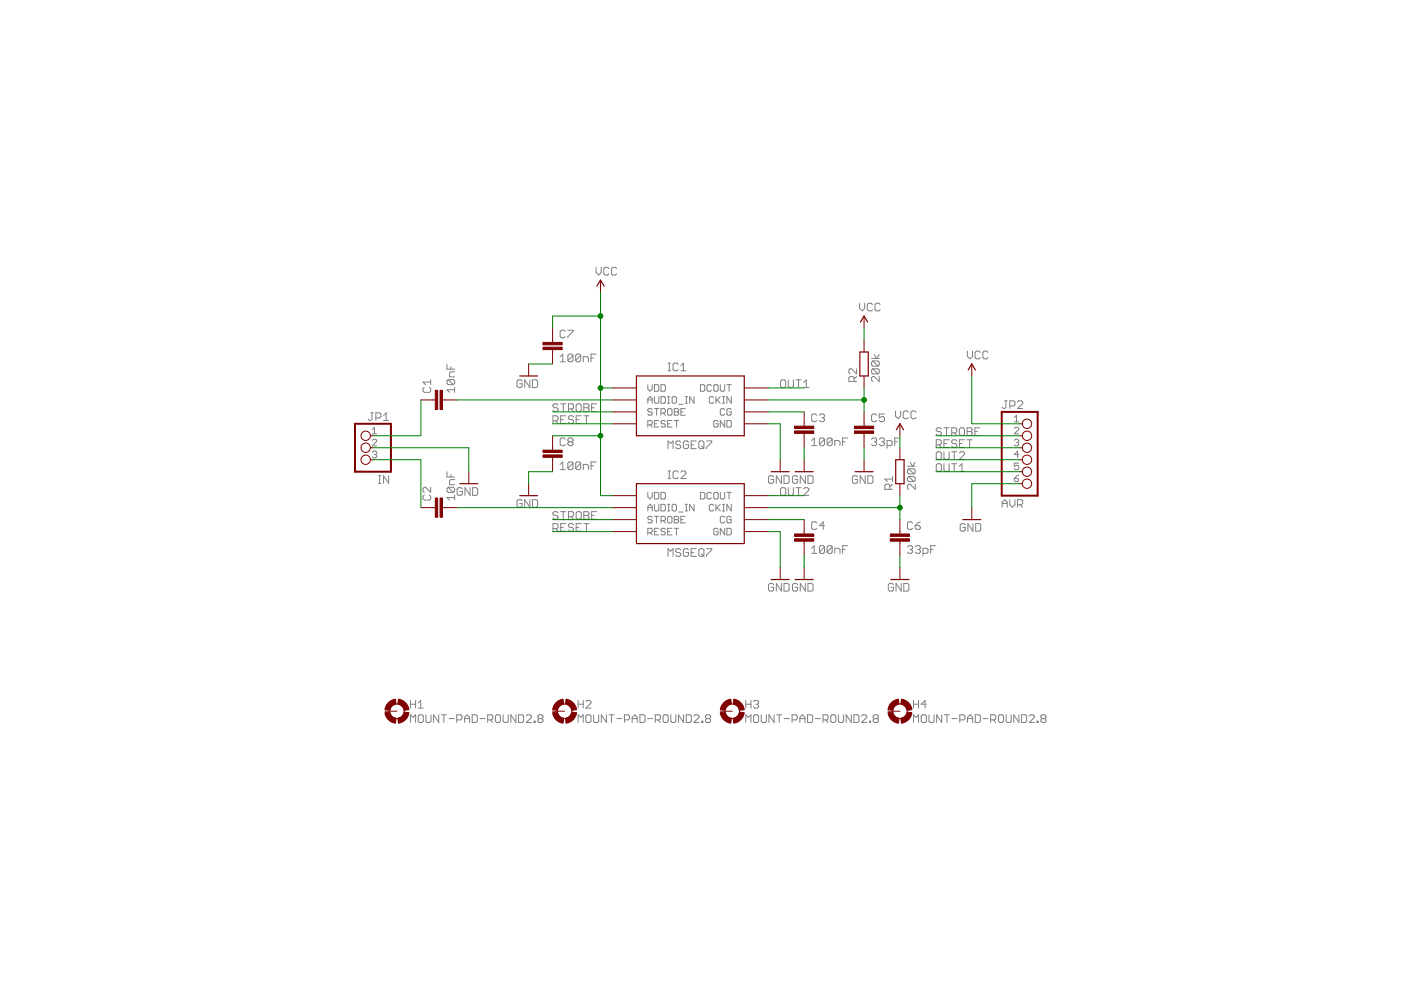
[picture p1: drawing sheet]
<svg xmlns="http://www.w3.org/2000/svg" width="297mm" height="210mm" viewBox="0 0 297 210" stroke-linecap="round" stroke-linejoin="round" font-family="sans-serif">
<g fill="none" stroke="#808080" stroke-width=".21">
<path d="M126.4 56.7v1.1l.5 .5 .6-.5v-1.1M129.1 57l-.3-.3h-.5l-.3 .3v1l.3 .3h.5l.3-.3M130.7 57l-.2-.3h-.6l-.2 .3v1l.2 .3h.6l.2-.3M94.8 77.2v1.1h1.6M95.6 77.7v.6M96.4 78.8h-.8l-.3 .3v.8h1.1M118.8 75.6l.5-.5v1.6M118.8 76.7h1M119.8 70.3l-.2-.3h-.6l-.2 .3v1.1l.2 .2h.6l.2-.2M120.4 70h1.1v.3l-1.1 1.1v.2M121.5 75.4v1l-.3 .3h-.5l-.3-.3M121.5 75.4l-.3-.3h-.5l-.3 .3v1"/>
<path d="M121.5 75.4l-1.1 1M123.1 75.4v1l-.2 .3h-.6l-.3-.3M123.1 75.4l-.2-.3h-.6l-.3 .3v1M123.1 75.4l-1.1 1M123.7 76.7v-1.1h.8l.3 .3v.8M125.3 75.9h.6M126.4 75.1h-1.1v1.6M141.6 78.6h.6M141.6 77h.6M141.9 77v1.6M143.8 77.3l-.3-.3h-.5l-.3 .3v1l.3 .3h.5l.3-.3M144.4 77.5l.5-.5v1.6"/>
<path d="M144.4 78.6h1M181.6 78.2v1.1l-1.1-1.1h-.2l-.3 .2v.6l.3 .3M181.6 79.8l-.5 .6M182.2 64.3v1.1l.6 .5 .5-.5v-1.1M184.8 76h1.6M185 64.6l-.3-.3h-.6l-.2 .3v1.1l.2 .2h.6l.3-.2M185.1 76.5h1l.3 .3v.6l-.3 .2M185.1 78.2h1l.3 .2v.6l-.3 .3M185.1 76.5l-.3 .3v.6l.3 .2h1M185.1 78.2l-.3 .2v.6l.3 .3h1M185.1 78.2l1 1.1M185.1 76.5l1 1.1"/>
<path d="M185.3 75.2l.6 .8 .5-.8M186.4 79.8v1.1l-1.1-1.1h-.2l-.3 .3v.5l.3 .3M186.6 64.6l-.3-.3h-.5l-.3 .3v1.1l.3 .2h.5l.3-.2M205.1 74.4v1.1l.5 .6 .6-.6v-1.1M207.8 74.7l-.2-.3h-.6l-.3 .3v1.1l.3 .3h.6l.2-.3M209.5 74.7l-.3-.3h-.6l-.2 .3v1.1l.2 .3h.6l.3-.3M78.6 87.5h.5M78.9 87.5v1.4l-.3 .3h-.3l-.2-.3M78.9 93.4l.3-.3h.4l.3 .3v.2l-1 .9h1M78.9 91.1l.5-.5v1.4M78.9 92h1M78.9 95.9l.3-.2h.4l.3 .2v.2l-.3 .3"/>
<path d="M79.4 96.4h.2M79.6 96.4l.3 .2-.3 .5h-.4l-.3-.3M79.7 88.6h.8l.3-.3v-.5l-.3-.3h-.8v1.7M81.3 89.2h1.1M81.3 88.1l.6-.6v1.7M90 82.1l-.3 .3v.5l.3 .3h1l.3-.3v-.5l-.3-.3M91.3 80.5v1.1M91.3 81h-1.6l.5 .6M95 80.5h1.1l.3 .2v.6l-.3 .3M95 80.5l-.2 .2v.6l.2 .3h1.1M95 80.5l1.1 1.1M96.4 82.6h-1.6l.5 .6"/>
<path d="M96.4 82.1v1.1M110.7 80.8l-.3-.3h-.5l-.3 .3v1.1l.3 .3h.5l.3-.3v-.5h-.5M112.4 80.5v1.7l-1.1-1.7v1.7M112.9 80.5h.8l.3 .3v1.1l-.3 .3h-.8zM117.2 89.2h.8l.3-.2v-.6l-.3-.2h-.8v1.6M117.8 89.2l.5 .6M118.3 85.9l-.3-.3h-.5l-.3 .3v.3l.3 .2h.5l.3 .3v.3l-.3 .2h-.5l-.3-.2M118.8 98.5l.5-.6v1.7M118.8 99.6h1M118.9 85.6h1.1M118.9 89h.5M119.4 85.6v1.6"/>
<path d="M119.8 93.1l-.2-.2h-.6l-.2 .2v1.1l.2 .3h.6l.2-.3M120 88.2h-1.1v1.6h1.1M120.5 86.7h.8l.3-.3v-.5l-.3-.3h-.8v1.6M120.7 93.7l-.3 .2v.3l.3 .3h.5l.3-.3v-.3l-.3-.2M120.7 93.7l-.3-.3v-.3l.3-.2h.5l.3 .2v.3l-.3 .3M120.7 93.7h.5M121.1 86.7l.5 .5M121.5 98.2l-.3-.3h-.5l-.3 .3v1.1M121.5 98.2v1.1l-.3 .3h-.5l-.3-.3M121.5 98.2l-1.1 1.1M121.6 88.4l-.3-.2h-.5l-.3 .2v.3l.3 .3h.5l.3 .2v.3l-.3 .3h-.5l-.3-.3M122.2 89h.5"/>
<path d="M122.4 85.6h.6l.2 .3v1.1l-.2 .2h-.6l-.2-.2v-1.1zM123.1 98.2l-.2-.3h-.6l-.3 .3v1.1M123.1 98.2v1.1l-.2 .3h-.6l-.3-.3M123.1 98.2l-1.1 1.1M123.2 88.2h-1v1.6h1M123.7 99.6v-1.1h.8l.3 .2v.9M123.8 85.6h.8l.3 .3v.3l-.3 .2 .3 .3v.3l-.3 .2h-.8zM123.8 86.4h.8M123.8 88.2h1.1M124.3 88.2v1.6M125.3 98.7h.6M125.4 86.4h.6"/>
<path d="M126.4 97.9h-1.1v1.7M126.5 85.6h-1.1v1.6h1.1M137.4 90.1h.6l.3-.2v-.5l-.3-.2h-.6v1.4M137.4 81.6v.9l.4 .5 .5-.5v-.9M137.4 85.5v-.9l.4-.5 .5 .5v.9M137.4 84.8h.9M137.8 90.1l.5 .5M138.3 86.9l-.3-.3h-.4l-.2 .5 .2 .2h.4l.3 .5-.3 .2h-.4l-.2-.2M138.7 81.6h.7l.3 .2v.9l-.3 .3h-.7zM138.7 86.6h1M138.7 84.1v1.2l.3 .2h.4l.3-.2v-1.2M138.7 89.9h.5"/>
<path d="M139.2 86.6v1.4M139.7 89.2h-1v1.4h1M140.1 81.6h.7l.3 .2v.9l-.3 .3h-.7zM140.1 87.6h.7l.3-.3v-.4l-.3-.3h-.7v1.4M140.1 84.1h.7l.3 .2v1l-.3 .2h-.7zM140.6 87.6l.5 .4M141.1 89.4l-.3-.2h-.4l-.3 .4 .3 .3h.4l.3 .4-.3 .3h-.4l-.3-.3M141.5 84.1h.5M141.5 85.5h.5M141.5 89.9h.5M141.6 95.1v-1.6l.6 .5 .5-.5v1.6M141.6 99.8h.6"/>
<path d="M141.8 86.6h.4l.3 .3v.9l-.3 .2h-.4l-.3-.2v-.9zM141.8 84.1v1.4M141.9 99.8v1.7M142.5 89.2h-1v1.4h1M142.7 84.1h.5l.2 .2v1l-.2 .2h-.5l-.2-.2v-1zM143 86.6h.7l.2 .3-.2 .4 .2 .5-.2 .2h-.7zM143 87.3h.7M143 89.2h.9M143.4 89.2v1.4M143.9 85.7h.9M144.3 93.8l-.2-.3h-.6l-.2 .3v.2l.2 .3h.6l.2 .3v.2l-.2 .3h-.6l-.2-.3M144.4 87.3h.4"/>
<path d="M145.3 86.6h-.9v1.4h.9M145.3 84.1h.5M145.3 85.5h.5M145.5 84.1v1.4M146 93.8l-.3-.3h-.5l-.3 .3v1l.3 .3h.5l.3-.3v-.5h-.6M146.5 94.3h.6M147.2 84.1v1.4l-1-1.4v1.4M147.6 93.5h-1.1v1.6h1.1M148.4 93.5h.6l.2 .3v1l-.2 .3h-.6l-.2-.3v-1zM148.5 81.6h.7l.2 .2v.9l-.2 .3h-.7zM148.7 94.6l.5 .5M149.8 93.5h1.1v.3l-1.1 1v.3"/>
<path d="M150.8 81.8l-.2-.2h-.5l-.2 .2v.9l.2 .3h.5l.2-.3M151.3 84.3l-.2-.2h-.5l-.2 .2v1l.2 .2h.5l.2-.2M151.6 81.6h.4l.3 .2v.9l-.3 .3h-.4l-.3-.3v-.9zM151.8 84.1v1.4M152 84.8l.7 .7M152.3 89.4l-.3-.2h-.4l-.3 .2v.9l.3 .3h.4l.3-.3v-.4h-.5M152.7 81.6v1.1l.3 .3h.4l.2-.3v-1.1M152.7 84.1l-.9 .9M153.2 84.1h.4M153.2 85.5h.4M153.4 84.1v1.4M153.6 86.9l-.2-.3h-.4l-.3 .3v.9l.3 .2h.4l.2-.2"/>
<path d="M153.6 89.2v1.4l-.9-1.4v1.4M154.1 81.6h.9M154.1 89.2h.7l.2 .2v.9l-.2 .3h-.7zM154.6 81.6v1.4M155 86.9l-.2-.3h-.5l-.2 .3v.9l.2 .2h.5l.2-.2v-.5h-.4M155 84.1v1.4l-.9-1.4v1.4M165.8 80.5h.5l.3 .3v1.1l-.3 .3h-.5l-.3-.3v-1.1zM167.1 80.5v1.4l.3 .3h.5l.3-.3v-1.4M168.8 80.5h1M169.3 80.5v1.7M170.4 82.2h1.1M170.4 81.1l.5-.6v1.7"/>
<path d="M172.1 93.4l.5-.5v1.6M172.1 94.5h1.1M173.2 88.1l-.3-.3h-.5l-.3 .3v1l.3 .3h.5l.3-.3M173.7 88.1l.3-.3h.5l.3 .3v.2l-.3 .3M174.3 88.6h.2M174.5 88.6l.3 .3v.2l-.3 .3h-.5l-.3-.3M174.8 93.1v1.1l-.3 .3h-.5l-.3-.3M174.8 93.1l-.3-.2h-.5l-.3 .2v1.1M174.8 93.1l-1.1 1.1M176.4 93.1v1.1l-.2 .3h-.6l-.2-.3M176.4 93.1l-.2-.2h-.6l-.2 .2v1.1M176.4 93.1l-1 1.1"/>
<path d="M177 94.5v-1.1h.8l.3 .3v.8M178.6 93.7h.6M179.7 92.9h-1.1v1.6M181.1 80.9v-.8l-.3-.3h-.5l-.3 .3v.8h1.6M184.8 93.1l.3-.2h.5l.3 .2v.3l-.3 .3M185.3 93.7h.3M185.6 93.7l.3 .2v.3l-.3 .3h-.5l-.3-.3M185.9 88.1l-.3-.3h-.5l-.3 .3v1l.3 .3h.5l.3-.3M186.4 93.1l.3-.2h.5l.3 .2v.3l-.3 .3M187 93.7h.2M187.2 93.7l.3 .2v.3l-.3 .3h-.5l-.3-.3M187.5 87.8h-1.1v.8l.6-.3h.2l.3 .3v.5l-.3 .3h-.5l-.3-.3"/>
<path d="M188.1 94.5h.8l.2-.3v-.5l-.2-.3h-.8v1.6M189.7 93.7h.5M189.9 87.1v1.1l.5 .6 .5-.6v-1.1M190.8 92.9h-1.1v1.6M192.4 98.8h1.6M192.6 87.4l-.3-.3h-.5l-.3 .3v1.1l.3 .3h.5l.3-.3M192.7 99.4l-.3 .3v.5l.3 .3h1.1M192.7 99.4h1.1l.2 .3v.5l-.2 .3M192.7 99.4l1.1 1.1M193 98l.5 .8 .5-.8M194.2 87.4l-.2-.3h-.6l-.3 .3v1.1l.3 .3h.6l.2-.3M198.5 94.3h.8l.3-.3v-.5l-.3-.3h-.8v1.7"/>
<path d="M198.5 96.1l.3-.3h.5l.3 .3v1l-.3 .3h-.5l-.3-.3zM198.5 98.6l.3-.3h.5l.3 .3v1.1l-.3 .2h-.5l-.3-.2zM199.1 94.3l.5 .6M199.6 91l-.3-.3h-.5l-.3 .3v.2l.3 .3h.5l.3 .3v.3l-.3 .2h-.5l-.3-.2M200.1 98.3v1.4l.3 .2h.6l.2-.2v-1.4M200.1 95.8v1.3l.3 .3h.6l.2-.3v-1.3M200.1 90.7h1.1M200.1 94h.6M200.7 90.7v1.6M201.2 93.2h-1.1v1.7h1.1M201.8 98.3h1.1M201.8 95.8h1.1"/>
<path d="M201.8 91.8h.8l.3-.3v-.5l-.3-.3h-.8v1.6M202.3 95.8v1.6M202.3 98.3v1.6M202.3 91.8l.6 .5M202.9 93.5l-.3-.3h-.6l-.2 .3v.3l.2 .2h.6l.3 .3v.3l-.3 .3h-.6l-.2-.3M203.4 96.1l.3-.3h.5l.3 .3v.2l-1.1 1.1h1.1M203.4 99.9h1.1M203.4 98.8l.6-.5v1.6M203.4 91l.3-.3h.5l.3 .3v1.1l-.3 .2h-.5l-.3-.2zM203.4 94h.6M204.5 93.2h-1.1v1.7h1.1M205 90.7h.9l.2 .3v.2l-.2 .3 .2 .3v.3l-.2 .2h-.9z"/>
<path d="M205 91.5h.9M205 93.2h1.1M205.6 93.2v1.7M206.7 91.5h.5M207.8 90.7h-1.1v1.6h1.1M213 85h.6M213.3 85v1.3l-.3 .3h-.3l-.2-.3M214.1 86.1h.8l.3-.3v-.5l-.3-.3h-.8v1.6M215.1 88.5l.4-.4v1.4M215.1 90.8l.2-.2h.5l.2 .2v.3l-.9 .9h.9M215.1 93.4l.2-.3h.5l.2 .3-.2 .4M215.1 89.5h.9"/>
<path d="M215.5 93.8h.3M215.7 85.3l.3-.3h.6l.2 .3v.2l-1.1 1.1h1.1M215.8 93.8l.2 .3-.2 .4h-.5l-.2-.2M216 96.4h-.9l.7-.7v1.4M216 98.2h-.9v.7l.4-.2 .5 .2v.5l-.2 .2h-.5l-.2-.2M80.2 102.5h.6M80.2 100.9h.6M80.5 100.9v1.6M82.4 100.9v1.6l-1.1-1.6v1.6M90 104.9l-.3 .3v.6l.3 .2h1l.3-.2v-.6l-.3-.3M91.3 103.3v1.1l-1.1-1.1h-.2l-.3 .3v.5l.3 .3M94.8 100v1.1h1.6"/>
<path d="M95 103.3h1.1l.3 .3v.5l-.3 .3M95 103.3l-.2 .3v.5l.2 .3h1.1M95 103.3l1.1 1.1M95.6 100.6v.5M96.4 104.9v1.1M96.4 101.7h-.8l-.3 .2v.9h1.1M96.4 105.5h-1.6l.5 .5M98 103.7l-.3-.3h-.5l-.3 .3v1.1l.3 .2h.5l.3-.2v-.6h-.5M99.7 103.4v1.6l-1.1-1.6v1.6M100.2 103.4h.8l.3 .3v1.1l-.3 .2h-.8zM110.7 106.2l-.3-.3h-.5l-.3 .3v1.1l.3 .2h.5l.3-.2v-.6h-.5M112.4 105.9v1.6l-1.1-1.6v1.6"/>
<path d="M112.9 105.9h.8l.3 .3v1.1l-.3 .2h-.8zM117.2 112.1h.8l.3-.3v-.5l-.3-.3h-.8v1.6M117.8 112.1l.5 .5M118.3 108.7l-.3-.2h-.5l-.3 .2v.3l.3 .3h.5l.3 .3v.2l-.3 .3h-.5l-.3-.3M118.9 111.8h.5M118.9 108.5h1.1M119.4 108.5v1.6M120 111h-1.1v1.6h1.1M120.5 109.6h.8l.3-.3v-.6l-.3-.2h-.8v1.6M121.1 109.6l.5 .5M121.6 111.3l-.3-.3h-.5l-.3 .3v.2l.3 .3h.5l.3 .3v.3l-.3 .2h-.5l-.3-.2M122.2 111.8h.5"/>
<path d="M122.2 108.7l.2-.2h.6l.2 .2v1.1l-.2 .3h-.6l-.2-.3zM123.2 111h-1v1.6h1M123.8 111h1.1M123.8 108.5h.8l.3 .2v.3l-.3 .3 .3 .3v.2l-.3 .3h-.8zM123.8 109.3h.8M124.3 111v1.6M125.4 109.3h.6M126.5 108.5h-1.1v1.6h1.1M137.4 112.9h.6l.3-.2v-.5l-.3-.2h-.6v1.4M137.4 104.4v.9l.4 .5 .5-.5v-.9M137.4 108.3v-.9l.4-.5 .5 .5v.9M137.4 107.6h.9"/>
<path d="M137.8 112.9l.5 .5M138.3 109.7l-.3-.2h-.4l-.2 .4 .2 .3h.4l.3 .4-.3 .3h-.4l-.2-.3M138.7 104.4h.7l.3 .2v1l-.3 .2h-.7zM138.7 106.9v1.2l.3 .2h.4l.3-.2v-1.2M138.7 109.5h1M138.7 112.7h.5M139.2 109.5v1.4M139.7 112h-1v1.4h1M140.1 104.4h.7l.3 .2v1l-.3 .2h-.7zM140.1 106.9h.7l.3 .3v.9l-.3 .2h-.7zM140.1 110.4h.7l.3-.2v-.5l-.3-.2h-.7v1.4M140.6 110.4l.5 .5"/>
<path d="M141.1 112.2l-.3-.2h-.4l-.3 .5 .3 .2h.4l.3 .5-.3 .2h-.4l-.3-.2M141.5 106.9h.5M141.5 108.3h.5M141.5 112.7h.5M141.6 118v-1.7l.6 .6 .5-.6v1.7M141.6 101.5h.6M141.8 109.5h.4l.3 .2v.9l-.3 .3h-.4l-.3-.3v-.9zM141.8 106.9v1.4M142.5 112h-1v1.4h1M142.5 107.2l.2-.3h.5l.2 .3v.9l-.2 .2h-.5l-.2-.2zM143 109.5h.7l.2 .2-.2 .5 .2 .4-.2 .3h-.7zM143 110.2h.7"/>
<path d="M143 112h.9M143.4 112v1.4M143.8 100.1l-.3-.3h-.5l-.3 .3v1.1l.3 .3h.5l.3-.3M143.9 108.6h.9M144.3 116.6l-.2-.3h-.6l-.2 .3v.3l.2 .3h.6l.2 .2v.3l-.2 .3h-.6l-.2-.3M144.4 100.1l.2-.3h.6l.2 .3v.3l-1 1.1h1M144.4 110.2h.4M145.3 109.5h-.9v1.4h.9M145.3 106.9h.5M145.3 108.3h.5M145.5 106.9v1.4M146 116.6l-.3-.3h-.5l-.3 .3v1.1l.3 .3h.5l.3-.3v-.5h-.6"/>
<path d="M146.5 117.2h.6M147.2 106.9v1.4l-1-1.4v1.4M147.6 116.3h-1.1v1.7h1.1M148.4 116.3h.6l.2 .3v1.1l-.2 .3h-.6l-.2-.3v-1.1zM148.5 104.4h.7l.2 .2v1l-.2 .2h-.7zM148.7 117.4l.5 .6M149.8 116.3h1.1v.3l-1.1 1.1v.3M150.8 104.6l-.2-.2h-.5l-.2 .2v1l.2 .2h.5l.2-.2M151.3 107.2l-.2-.3h-.5l-.2 .3v.9l.2 .2h.5l.2-.2M151.6 104.4h.4l.3 .2v1l-.3 .2h-.4l-.3-.2v-1zM151.8 106.9v1.4M152 107.6l.7 .7"/>
<path d="M152.3 112.2l-.3-.2h-.4l-.3 .2v1l.3 .2h.4l.3-.2v-.5h-.5M152.7 104.4v1.2l.3 .2h.4l.2-.2v-1.2M152.7 106.9l-.9 1M153.2 106.9h.4M153.2 108.3h.4M153.4 106.9v1.4M153.6 109.7l-.2-.2h-.4l-.3 .2v.9l.3 .3h.4l.2-.3M153.6 112v1.4l-.9-1.4v1.4M154.1 104.4h.9M154.1 112h.7l.2 .2v1l-.2 .2h-.7zM154.6 104.4v1.4M155 106.9v1.4l-.9-1.4v1.4"/>
<path d="M155 109.7l-.2-.2h-.5l-.2 .2v.9l.2 .3h.5l.2-.3v-.4h-.4M164 101.1l-.2-.2h-.6l-.3 .2v1.1l.3 .3h.6l.2-.3v-.5h-.5M165.7 100.9v1.6l-1.1-1.6v1.6M165.8 103.4h.5l.3 .3v1.1l-.3 .2h-.5l-.3-.2v-1.1zM166.2 100.9h.8l.3 .2v1.1l-.3 .3h-.8zM167.1 103.4v1.4l.3 .2h.5l.3-.2v-1.4M168.8 103.4h1M169.1 101.1l-.3-.2h-.5l-.3 .2v1.1l.3 .3h.5l.3-.3v-.5h-.5M169.3 103.4v1.6M170.4 103.7l.3-.3h.5l.3 .3v.2l-1.1 1.1h1.1M170.8 100.9v1.6l-1.1-1.6v1.6M171.3 100.9h.8l.3 .2v1.1l-.3 .3h-.8z"/>
<path d="M172.1 116.2l.5-.5v1.6M172.1 117.3h1.1M173.2 110.9l-.3-.3h-.5l-.3 .3v1.1l.3 .2h.5l.3-.2M174.8 116l-.3-.3h-.5l-.3 .3v1.1M174.8 116v1.1l-.3 .2h-.5l-.3-.2M174.8 116l-1.1 1.1M174.8 111.4h-1.1l.8-.8v1.6M176.4 116l-.2-.3h-.6l-.2 .3v1.1M176.4 116v1.1l-.2 .2h-.6l-.2-.2M176.4 116l-1 1.1M177 117.3v-1.1h.8l.3 .3v.8M178.6 116.5h.6"/>
<path d="M179.7 115.7h-1.1v1.6M181.8 101.1l-.3-.2h-.5l-.3 .2v1.1l.3 .3h.5l.3-.3v-.5h-.5M183.5 100.9v1.6l-1.1-1.6v1.6M184 100.9h.8l.3 .2v1.1l-.3 .3h-.8zM188.7 103.8v-.9l-.3-.2h-.5l-.3 .2v.9h1.6M189.2 102.7l-.5 .5M189.2 101.6h-1.6l.6 .5M189.2 101v1.1M192.4 116l.3-.3h.5l.3 .3v.2l-.3 .3M192.7 101l-.3 .3v.5l.3 .3h1.1M192.7 101h1.1l.2 .3v.5l-.2 .3M192.7 101l1.1 1.1"/>
<path d="M193 116.5h.2M193.2 116.5l.3 .3v.3l-.3 .2h-.5l-.3-.2M193.5 110.9l-.3-.3h-.5l-.3 .3v1.1l.3 .2h.5l.3-.2M194 116l.3-.3h.6l.2 .3v.2l-.2 .3M194 111.4h.9l.2 .3v.3l-.2 .2h-.6l-.3-.2zM194 102.7v1.1l-1-1.1h-.3l-.3 .2v.6l.3 .3M194.6 116.5h.3M194.9 116.5l.2 .3v.3l-.2 .2h-.6l-.3-.2M195.1 110.6l-.5 .3-.6 .5M195.7 117.3h.8l.3-.2v-.6l-.3-.3h-.8v1.7M197.3 116.5h.6M198.4 115.7h-1.1v1.6"/>
<path d="M204.7 111.3l-.3-.3h-.5l-.3 .3v1.1l.3 .2h.5l.3-.2v-.6h-.6M206.3 111v1.6l-1.1-1.6v1.6M206.9 111h.8l.2 .3v1.1l-.2 .2h-.8zM212.5 107.5v-1l.5-.6 .6 .6v1M212.5 106.7h1.1M214.1 105.9v1.1l.6 .5 .5-.5v-1.1M215.1 101.4h.7l.2 .5-.2 .2h-.5l-.2-.2zM215.7 107h.9l.2-.3v-.5l-.2-.3h-.9v1.6M216 100.7l-.9 .7M216.3 107l.5 .5M164 124l-.2-.3h-.6l-.3 .3v1.1l.3 .2h.6l.2-.2v-.6h-.5M165.7 123.7v1.6l-1.1-1.6v1.6"/>
<path d="M166.2 123.7h.8l.3 .3v1.1l-.3 .2h-.8zM169.1 124l-.3-.3h-.5l-.3 .3v1.1l.3 .2h.5l.3-.2v-.6h-.5M170.8 123.7v1.6l-1.1-1.6v1.6M171.3 123.7h.8l.3 .3v1.1l-.3 .2h-.8zM189.4 124l-.2-.3h-.6l-.3 .3v1.1l.3 .2h.6l.2-.2v-.6h-.5M191.1 123.7v1.6l-1.1-1.6v1.6M191.6 123.7h.8l.3 .3v1.1l-.3 .2h-.8zM87 148.5v1.6M87 153.2v-1.6l.6 .5 .5-.5v1.6M87 149.3h1.1M88.1 148.5v1.6M88.7 149.1l.5-.6v1.6"/>
<path d="M88.7 150.1h1M88.9 151.6h.6l.2 .2v1.1l-.2 .3h-.6l-.2-.3v-1.1zM90.3 151.6v1.3l.3 .3h.5l.3-.3v-1.3M93 151.6v1.6l-1.1-1.6v1.6M93.6 151.6h1.1M94.1 151.6v1.6M95.2 152.4h1.1M96.8 152.6h.9l.2-.2v-.6l-.2-.2h-.9v1.6M98.5 152.4h1.1M98.5 153.2v-1.1l.5-.5 .6 .5v1.1M100.1 151.6h.8l.3 .2v1.1l-.3 .3h-.8zM101.7 152.4h1.1"/>
<path d="M103.4 152.6h.8l.3-.2v-.6l-.3-.2h-.8v1.6M103.9 152.6l.6 .6M105.3 151.6h.5l.3 .2v1.1l-.3 .3h-.5l-.3-.3v-1.1zM106.7 151.6v1.3l.2 .3h.6l.3-.3v-1.3M109.4 151.6v1.6l-1.1-1.6v1.6M109.9 151.6h.8l.3 .2v1.1l-.3 .3h-.8zM111.6 151.8l.2-.2h.6l.3 .2v.3l-1.1 1.1h1.1M113.2 152.9h.3v.3h-.3zM114.3 152.4l-.3-.3v-.3l.3-.2h.6l.2 .2v.3l-.2 .3M114.3 152.4l-.3 .2v.3l.3 .3h.6l.2-.3v-.3l-.2-.2M114.3 152.4h.6M122.6 153.2v-1.6l.5 .5 .6-.5v1.6"/>
<path d="M122.6 148.5v1.6M122.6 149.3h1.1M123.7 148.5v1.6M124.2 148.8l.3-.3h.5l.3 .3v.3l-1.1 1h1.1M124.2 151.8l.3-.2h.5l.3 .2v1.1l-.3 .3h-.5l-.3-.3zM125.9 151.6v1.3l.2 .3h.6l.2-.3v-1.3M128.6 151.6v1.6l-1.1-1.6v1.6M129.1 151.6h1.1M129.7 151.6v1.6M130.8 152.4h1M132.4 152.6h.8l.3-.2v-.6l-.3-.2h-.8v1.6M134 152.4h1.1"/>
<path d="M134 153.2v-1.1l.6-.5 .5 .5v1.1M135.7 151.6h.8l.3 .2v1.1l-.3 .3h-.8zM137.3 152.4h1.1M138.9 152.6h.9l.2-.2v-.6l-.2-.2h-.9v1.6M139.5 152.6l.5 .6M140.8 151.6h.6l.3 .2v1.1l-.3 .3h-.6l-.2-.3v-1.1zM142.2 151.6v1.3l.3 .3h.5l.3-.3v-1.3M144.9 151.6v1.6l-1.1-1.6v1.6M145.5 151.6h.8l.3 .2v1.1l-.3 .3h-.8zM147.1 151.8l.3-.2h.5l.3 .2v.3l-1.1 1.1h1.1M148.8 152.9h.2v.3h-.2zM149.9 152.4l-.3-.3v-.3l.3-.2h.5l.3 .2v.3l-.3 .3"/>
<path d="M149.9 152.4l-.3 .2v.3l.3 .3h.5l.3-.3v-.3l-.3-.2M149.9 152.4h.5M158.1 148.5v1.6M158.1 153.2v-1.6l.6 .5 .5-.5v1.6M158.1 149.3h1.1M159.2 148.5v1.6M159.8 148.8l.2-.3h.6l.2 .3v.3l-.2 .2M160 151.6h.6l.2 .2v1.1l-.2 .3h-.6l-.2-.3v-1.1zM160.3 149.3h.3M160.6 149.3l.2 .3v.3l-.2 .2h-.6l-.2-.2M161.4 151.6v1.3l.3 .3h.5l.3-.3v-1.3M164.1 151.6v1.6l-1.1-1.6v1.6"/>
<path d="M164.7 151.6h1.1M165.2 151.6v1.6M166.3 152.4h1.1M167.9 152.6h.9l.2-.2v-.6l-.2-.2h-.9v1.6M169.6 152.4h1.1M169.6 153.2v-1.1l.5-.5 .6 .5v1.1M171.2 151.6h.8l.3 .2v1.1l-.3 .3h-.8zM172.8 152.4h1.1M174.5 152.6h.8l.3-.2v-.6l-.3-.2h-.8v1.6M175 152.6l.6 .6M176.4 151.6h.5l.3 .2v1.1l-.3 .3h-.5l-.3-.3v-1.1zM177.8 151.6v1.3l.2 .3h.6l.3-.3v-1.3"/>
<path d="M180.5 151.6v1.6l-1.1-1.6v1.6M181 151.6h.8l.3 .2v1.1l-.3 .3h-.8zM182.7 151.8l.2-.2h.6l.3 .2v.3l-1.1 1.1h1.1M184.3 152.9h.3v.3h-.3zM185.4 152.4l-.3-.3v-.3l.3-.2h.5l.3 .2v.3l-.3 .3M185.4 152.4l-.3 .2v.3l.3 .3h.5l.3-.3v-.3l-.3-.2M185.4 152.4h.5M193.7 148.5v1.6M193.7 153.2v-1.6l.5 .5 .6-.5v1.6M193.7 149.3h1.1M194.8 148.5v1.6M195.6 151.6h.5l.3 .2v1.1l-.3 .3h-.5l-.3-.3v-1.1z"/>
<path d="M196.4 149.3h-1.1l.8-.8v1.6M197 151.6v1.3l.2 .3h.6l.2-.3v-1.3M199.7 151.6v1.6l-1.1-1.6v1.6M200.2 151.6h1.1M200.8 151.6v1.6M201.9 152.4h1M203.5 152.6h.8l.3-.2v-.6l-.3-.2h-.8v1.6M205.1 153.2v-1.1l.6-.5 .5 .5v1.1M205.1 152.4h1.1M206.8 151.6h.8l.3 .2v1.1l-.3 .3h-.8zM208.4 152.4h1.1M210 152.6h.9l.2-.2v-.6l-.2-.2h-.9v1.6"/>
<path d="M210.6 152.6l.5 .6M211.9 151.6h.6l.3 .2v1.1l-.3 .3h-.6l-.2-.3v-1.1zM213.3 151.6v1.3l.3 .3h.5l.3-.3v-1.3M216 151.6v1.6l-1.1-1.6v1.6M216.6 151.6h.8l.3 .2v1.1l-.3 .3h-.8zM218.2 151.8l.3-.2h.5l.3 .2v.3l-1.1 1.1h1.1M219.9 152.9h.2v.3h-.2zM221 152.4l-.3-.3v-.3l.3-.2h.5l.3 .2v.3l-.3 .3M221 152.4l-.3 .2v.3l.3 .3h.5l.3-.3v-.3l-.3-.2M221 152.4h.5"/>
</g>
<g fill="none" stroke="#800000" stroke-width=".25">
<path d="M110.2 79.7h3.8M126.6 60.7l.7-1.3 .8 1.3M134.9 79.7h22.9v12.7h-22.9zM182.3 74.6h1.8v5.1h-1.8zM182.4 68.3l.8-1.3 .8 1.3M205.3 78.4l.7-1.2 .8 1.2M189.9 97.5h1.8v5.1h-1.8zM190 91.1l.8-1.2 .8 1.2M97.5 102.6h3.8M110.2 105.1h3.8M134.9 102.6h22.9v12.7h-22.9zM163.5 100h3.8"/>
<path d="M168.6 100h3.8M181.3 100h3.8M204.1 110.2h3.8M163.5 122.9h3.8M168.6 122.9h3.8M188.9 122.9h3.8"/>
</g>
<g fill="none" stroke="#800000" stroke-width=".21">
<path d="M127.3 59.4v2.5M112.1 77.2v2.5M117.2 69.6v3M117.2 74.1v3.1M183.2 67v2.6M183.2 72.1v2.5M183.2 79.7v2.6M206 77.2v2.5M78.5 92.4h.6M78.5 94.9h.6M78.5 97.5h.6M89.2 84.8h3.1"/>
<path d="M93.8 84.8h3.1M117.2 92.4v3M117.2 97v3M129.9 82.3h5M129.9 87.3h5M129.9 84.8h5M129.9 89.9h5M157.8 82.3h5.1M157.8 87.3h5.1M157.8 84.8h5.1M157.8 89.9h5.1M165.4 97.5v2.5"/>
<path d="M170.5 87.3v3.1M170.5 91.9v3M170.5 97.5v2.5M183.2 87.3v3.1M183.2 91.9v3M183.2 97.5v2.5M190.8 89.9v2.5M190.8 94.9v2.6M216.2 89.9h.6M216.2 92.4h.6M216.2 94.9h.6M216.2 97.5h.6"/>
<path d="M89.2 107.6h3.1M93.8 107.6h3.1M99.4 100v2.6M112.1 102.6v2.5M129.9 105.1h5M129.9 110.2h5M129.9 107.6h5M129.9 112.7h5M157.8 105.1h5.1M157.8 110.2h5.1M157.8 107.6h5.1M157.8 112.7h5.1"/>
<path d="M170.5 110.2v3M170.5 114.7v3.1M190.8 102.6v2.5M190.8 110.2v3M190.8 114.7v3.1M206 107.6v2.6M216.2 100h.6M216.2 102.6h.6M165.4 120.3v2.6M170.5 120.3v2.6M190.8 120.3v2.6M81.6 150.8h2.6"/>
<path d="M117.2 150.8h2.5M152.7 150.8h2.6M188.3 150.8h2.5"/>
<circle cx="77.5" cy="97.5" r=".99"/>
<circle cx="77.5" cy="94.9" r=".99"/>
<circle cx="77.5" cy="92.4" r=".99"/>
<circle cx="217.7" cy="92.4" r=".99"/>
<circle cx="217.7" cy="89.9" r=".99"/>
<circle cx="217.7" cy="97.5" r=".99"/>
<circle cx="217.7" cy="94.9" r=".99"/>
<circle cx="217.7" cy="100" r=".99"/>
<circle cx="217.7" cy="102.6" r=".99"/>
<circle cx="84.2" cy="150.8" r="1.52"/>
<circle cx="119.7" cy="150.8" r="1.52"/>
<circle cx="155.3" cy="150.8" r="1.52"/>
<circle cx="190.8" cy="150.8" r="1.52"/>
</g>
<path d="M75.3 89.9h7.6v10.1h-7.6zM212.4 87.3h7.6v17.8h-7.6z" fill="none" stroke="#800000" stroke-width=".42"/>
<g fill="#800000" stroke="#800000" stroke-width=".21">
<path d="M93.3 82.8h.5v4h-.5z"/>
<path d="M92.3 82.8h.5v4h-.5z"/>
<path d="M93.3 105.6h.5v4.1h-.5z"/>
<path d="M92.3 105.6h.5v4.1h-.5z"/>
<path d="M168.5 91.4h4v.5h-4z"/>
<path d="M168.5 90.4h4v.5h-4z"/>
<path d="M168.5 114.2h4v.5h-4z"/>
<path d="M168.5 113.2h4v.5h-4z"/>
<path d="M181.2 91.4h4v.5h-4z"/>
<path d="M181.2 90.4h4v.5h-4z"/>
<path d="M188.8 114.2h4v.5h-4z"/>
<path d="M188.8 113.2h4v.5h-4z"/>
<path d="M115.1 73.6h4.1v.5h-4.1z"/>
<path d="M115.1 72.6h4.1v.5h-4.1z"/>
<path d="M115.1 96.5h4.1v.5h-4.1z"/>
<path d="M115.1 95.4h4.1v.5h-4.1z"/>
</g>
<g fill="#800000" stroke="#800000" stroke-width=".21">
<path d="M84.5 148.3a2.59 2.59 0 0 1 2.2 2.2l-1 .1-.5-.9-.9-.4z" fill-rule="evenodd"/>
<path d="M82.2 149.1l.6-.5 1-.3 .2 1-.7 .2a1.4 1.4 0 0 0-.7 1.1l-1-.1z" fill-rule="evenodd"/>
<path d="M81.6 151.1l1-.1a1.51 1.51 0 0 0 1.4 1.3l-.2 1a2.59 2.59 0 0 1-2.2-2.2z" fill-rule="evenodd"/>
<path d="M84.3 152.3l.9-.4 .5-.9 1 .1a2.59 2.59 0 0 1-2.2 2.2z" fill-rule="evenodd"/>
<path d="M120 148.3a2.53 2.53 0 0 1 2.2 2.2l-1 .1-.4-.9-.9-.4z" fill-rule="evenodd"/>
<path d="M117.8 149.1l.6-.5 1-.3 .1 1-.9 .4-.4 .9-1-.1z" fill-rule="evenodd"/>
<path d="M117.2 151.1l1-.1 .4 .9 .9 .4-.1 1a2.54 2.54 0 0 1-2.2-2.2z" fill-rule="evenodd"/>
<path d="M119.9 152.3l.9-.4 .4-.9 1 .1a2.52 2.52 0 0 1-2.2 2.2z" fill-rule="evenodd"/>
<path d="M155.6 148.3a2.59 2.59 0 0 1 2.2 2.2l-1 .1-.5-.9-.9-.4z" fill-rule="evenodd"/>
<path d="M153.3 149.1l.6-.5 1-.3 .2 1-.9 .4-.5 .9-1-.1 .2-.6z" fill-rule="evenodd"/>
<path d="M152.7 151.1l1-.1 .5 .9 .9 .4-.2 1a2.59 2.59 0 0 1-2.2-2.2z" fill-rule="evenodd"/>
<path d="M155.4 152.3l.9-.4 .5-.9 1 .1a2.59 2.59 0 0 1-2.2 2.2z" fill-rule="evenodd"/>
<path d="M191.1 148.3a2.53 2.53 0 0 1 2.2 2.2l-1 .1-.4-.9-.9-.4z" fill-rule="evenodd"/>
<path d="M188.8 149.1l.7-.5 1-.3 .1 1-.9 .4-.4 .9-1-.1z" fill-rule="evenodd"/>
<path d="M188.3 151.1l1-.1 .4 .9 .9 .4-.1 1a2.54 2.54 0 0 1-2.2-2.2z" fill-rule="evenodd"/>
<path d="M191 152.3l.9-.4 .4-.9 1 .1a2.52 2.52 0 0 1-2.2 2.2z" fill-rule="evenodd"/>
</g>
<g fill="none" stroke="#008000" stroke-width=".21">
<path d="M112.1 77.2h5.1M127.3 61.9v43.2h2.6M127.3 67h-10.1v2.6M183.2 69.6v2.5M206 79.7v10.2h10.2M79.1 97.5h10.1v10.1M79.1 94.9h20.3v5.1M89.2 84.8v7.6h-10.1M96.9 84.8h33M117.2 92.4h10.1M117.2 87.3h12.7M117.2 89.9h12.7"/>
<path d="M127.3 82.3h2.6M162.9 82.3h7.6M162.9 87.3h7.6M162.9 89.9h2.5v7.6M162.9 84.8h20.3M170.5 94.9v2.6M183.2 82.3v5M183.2 94.9v2.6M190.8 92.4v2.5M198.4 97.5h17.8M198.4 92.4h17.8M198.4 94.9h17.8"/>
<path d="M96.9 107.6h33M117.2 100h-5.1v2.6M117.2 110.2h12.7M117.2 112.7h12.7M162.9 105.1h7.6M162.9 110.2h7.6M162.9 112.7h2.5v7.6M162.9 107.6h27.9M170.5 117.8v2.5M190.8 105.1v5.1M190.8 117.8v2.5M198.4 100h17.8"/>
<path d="M216.2 102.6h-10.2v5"/>
</g>
<g fill="#008000" stroke="#008000" stroke-width=".21">
<circle cx="183.2" cy="84.8" r=".51"/>
<circle cx="190.8" cy="107.6" r=".51"/>
<circle cx="127.3" cy="92.4" r=".51"/>
<circle cx="127.3" cy="82.3" r=".51"/>
<circle cx="127.3" cy="67" r=".51"/>
</g>
</svg>
